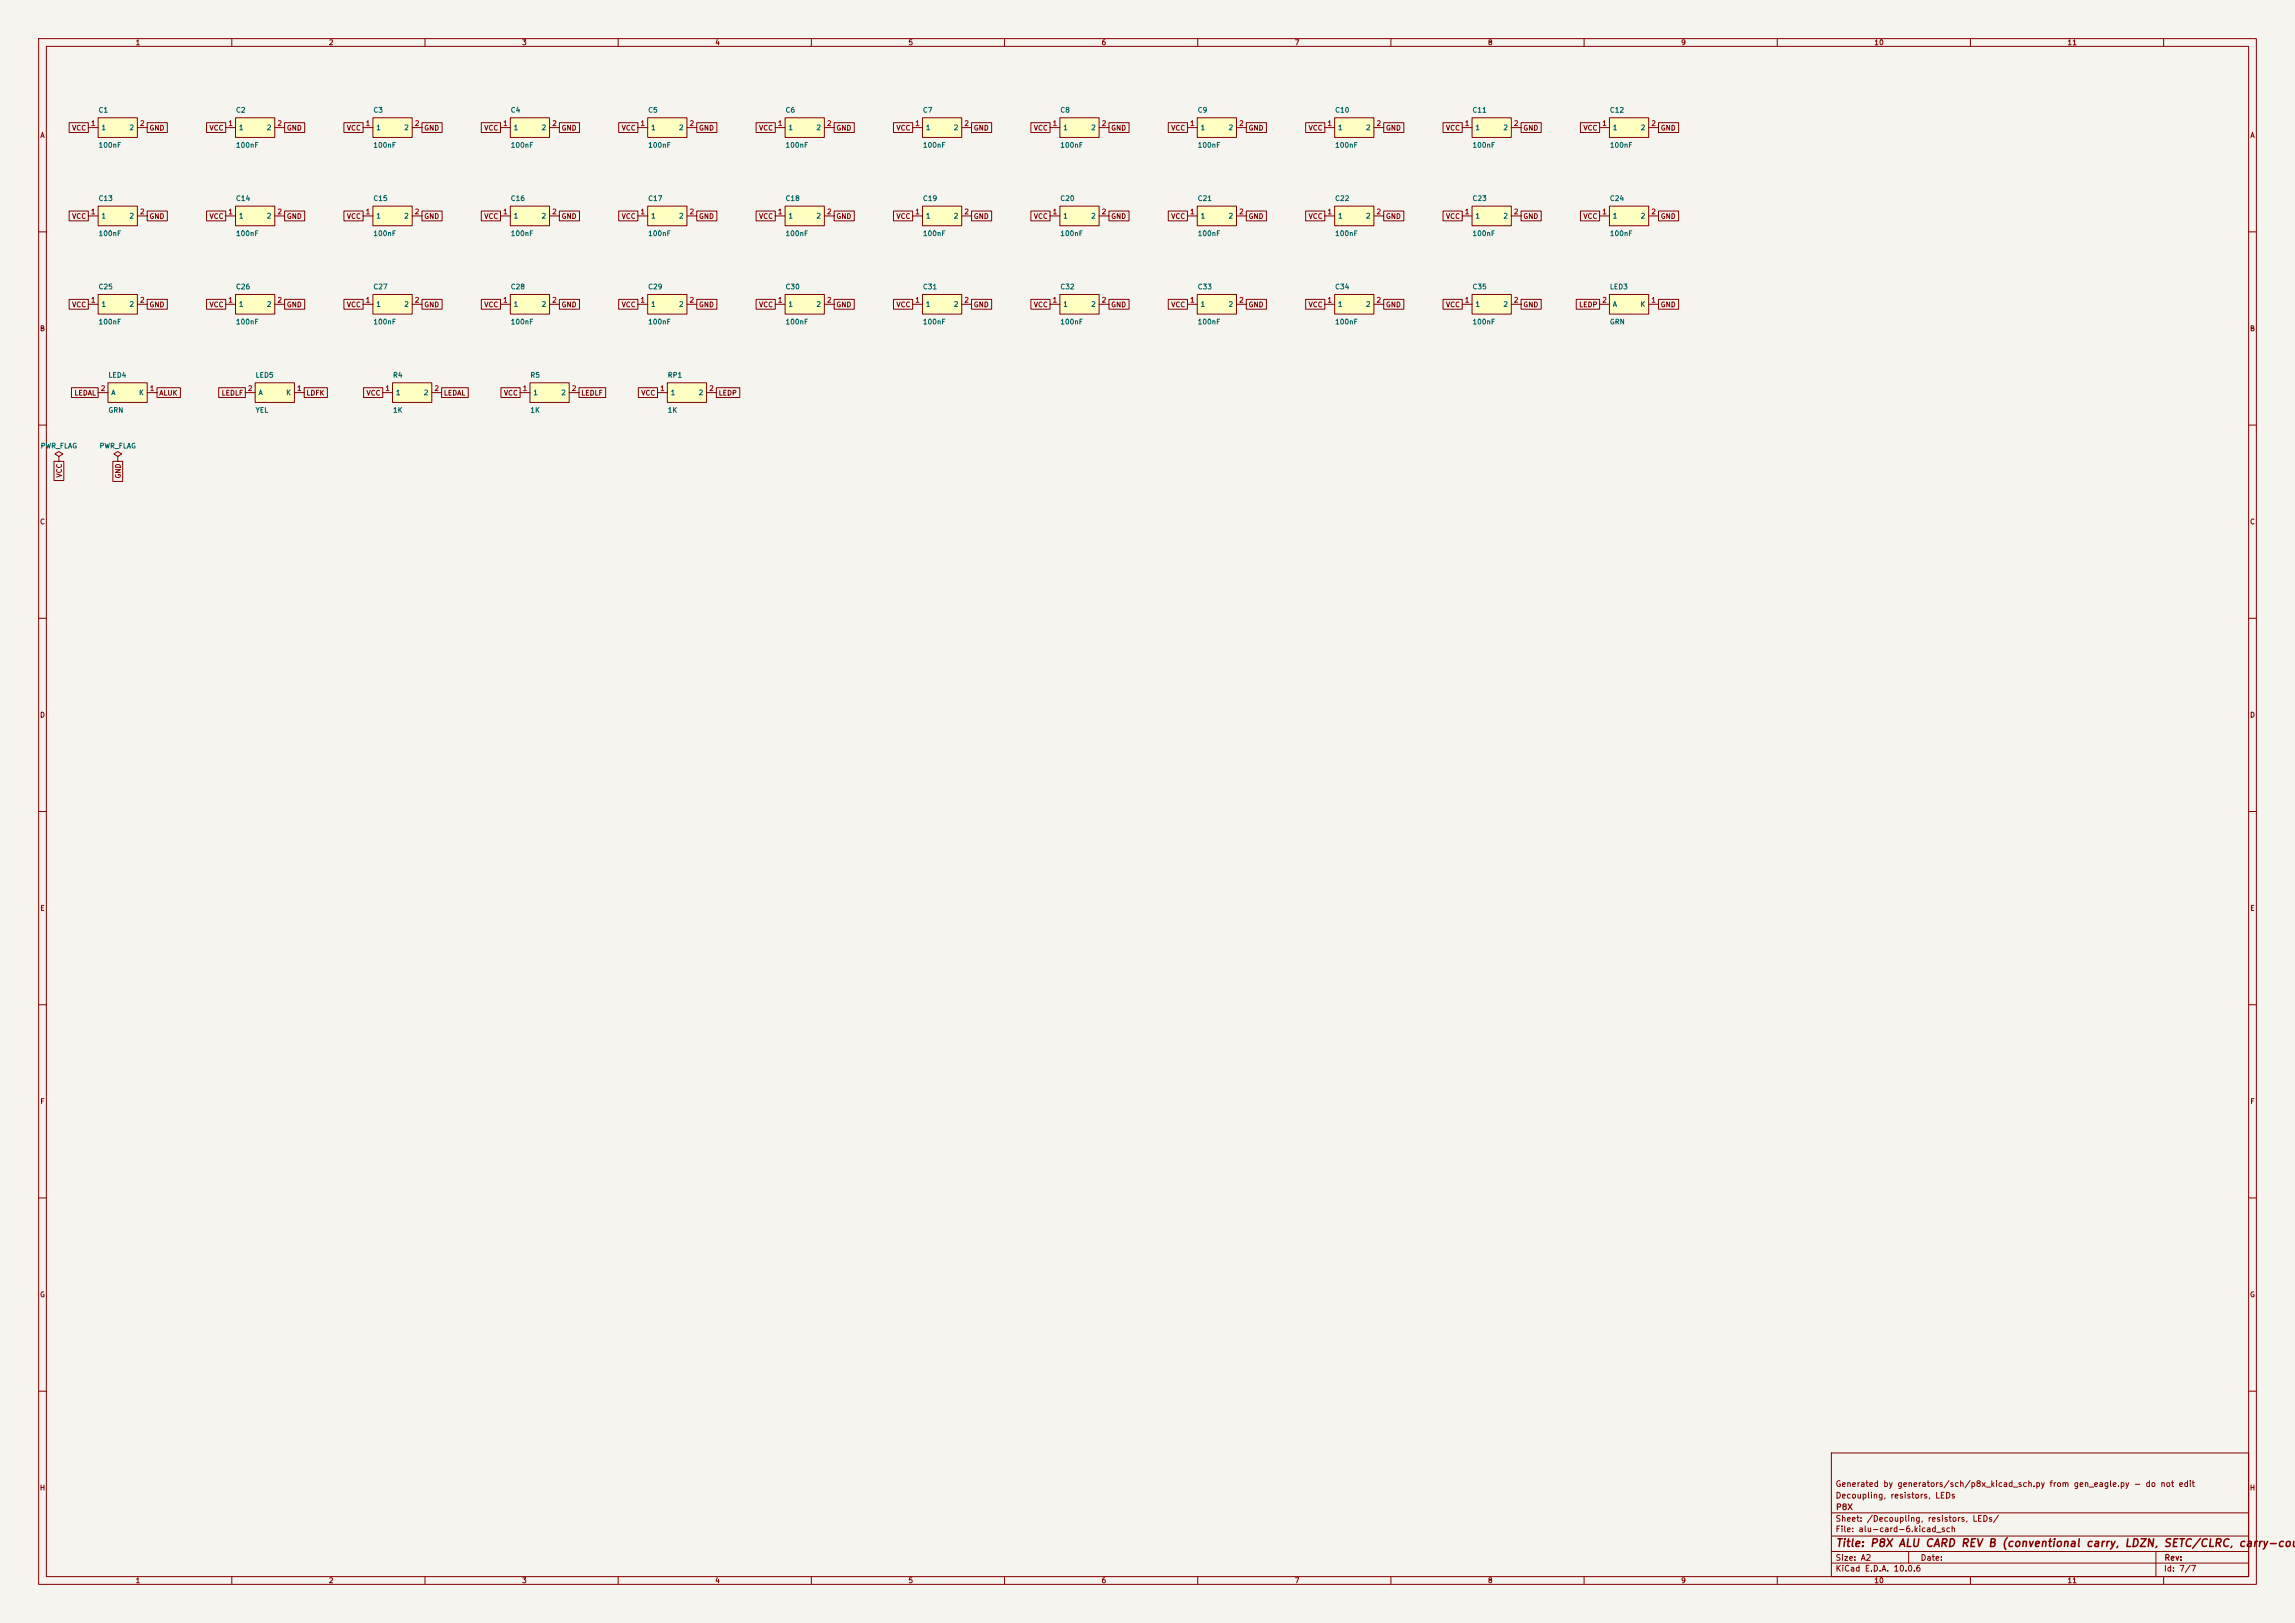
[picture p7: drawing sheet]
<svg xmlns="http://www.w3.org/2000/svg" width="594mm" height="420mm" viewBox="0 0 594 420" stroke-linecap="round" stroke-linejoin="round" font-family="sans-serif">
<defs><g id="words">
<text font-size="2" fill="#840000" x="475" y="400.8">Title: P8X ALU CARD REV B (conventional carry, LDZN, SETC/CLRC, carry-coup</text>
<g font-size="1.5" fill="#840000">
<text x="475" y="388.1">Decoupling, resistors, LEDs</text>
<text x="475" y="385.1">Generated by generators/sch/p8x_kicad_sch.py from gen_eagle.py - do not edit</text>
<text x="475" y="394.1">Sheet: /Decoupling, resistors, LEDs/</text>
<text x="475.1" y="391.1">P8X</text>
<text x="475" y="396.8">File: alu-card-6.kicad_sch</text>
<text x="475" y="407">KiCad E.D.A. 10.0.6</text>
<text x="475" y="404.2">Size: A2</text>
<text x="497" y="404.2">Date:</text>
<text x="560" y="407">Id: 7/7</text>
<text x="560.1" y="404.2">Rev:</text>
</g>
<g font-size="1.3" fill="#840000">
<text x="35" y="12">1</text>
<text x="85" y="12">2</text>
<text x="135" y="12">3</text>
<text x="185" y="12">4</text>
<text x="235" y="12">5</text>
<text x="285" y="12">6</text>
<text x="335" y="12">7</text>
<text x="385" y="12">8</text>
<text x="435" y="12">9</text>
<text x="485" y="12">10</text>
<text x="535" y="12">11</text>
<text x="10.3" y="36">A</text>
<text x="18.5" y="34.1">VCC</text>
<text x="38.5" y="34.1">GND</text>
<text x="54.1" y="34.1">VCC</text>
<text x="74.1" y="34.1">GND</text>
<text x="89.6" y="34.1">VCC</text>
<text x="109.7" y="34.1">GND</text>
<text x="125.2" y="34.1">VCC</text>
<text x="145.2" y="34.1">GND</text>
<text x="160.8" y="34.1">VCC</text>
<text x="180.8" y="34.1">GND</text>
<text x="196.3" y="34.1">VCC</text>
<text x="216.3" y="34.1">GND</text>
<text x="231.9" y="34.1">VCC</text>
<text x="251.9" y="34.1">GND</text>
<text x="267.4" y="34.1">VCC</text>
<text x="287.5" y="34.1">GND</text>
<text x="303" y="34.1">VCC</text>
<text x="323" y="34.1">GND</text>
<text x="338.6" y="34.1">VCC</text>
<text x="358.6" y="34.1">GND</text>
<text x="374.1" y="34.1">VCC</text>
<text x="394.1" y="34.1">GND</text>
<text x="409.7" y="34.1">VCC</text>
<text x="429.7" y="34.1">GND</text>
<text x="582.3" y="36">A</text>
<text x="18.5" y="56.9">VCC</text>
<text x="38.5" y="56.9">GND</text>
<text x="54.1" y="56.9">VCC</text>
<text x="74.1" y="56.9">GND</text>
<text x="89.6" y="56.9">VCC</text>
<text x="109.7" y="56.9">GND</text>
<text x="125.2" y="56.9">VCC</text>
<text x="145.2" y="56.9">GND</text>
<text x="160.8" y="56.9">VCC</text>
<text x="180.8" y="56.9">GND</text>
<text x="196.3" y="56.9">VCC</text>
<text x="216.3" y="56.9">GND</text>
<text x="231.9" y="56.9">VCC</text>
<text x="251.9" y="56.9">GND</text>
<text x="267.4" y="56.9">VCC</text>
<text x="287.5" y="56.9">GND</text>
<text x="303" y="56.9">VCC</text>
<text x="323" y="56.9">GND</text>
<text x="338.6" y="56.9">VCC</text>
<text x="358.6" y="56.9">GND</text>
<text x="374.1" y="56.9">VCC</text>
<text x="394.1" y="56.9">GND</text>
<text x="409.7" y="56.9">VCC</text>
<text x="429.7" y="56.9">GND</text>
<text x="18.5" y="79.8">VCC</text>
<text x="38.5" y="79.8">GND</text>
<text x="54.1" y="79.8">VCC</text>
<text x="74.1" y="79.8">GND</text>
<text x="89.6" y="79.8">VCC</text>
<text x="109.7" y="79.8">GND</text>
<text x="125.2" y="79.8">VCC</text>
<text x="145.2" y="79.8">GND</text>
<text x="160.8" y="79.8">VCC</text>
<text x="180.8" y="79.8">GND</text>
<text x="196.3" y="79.8">VCC</text>
<text x="216.3" y="79.8">GND</text>
<text x="231.9" y="79.8">VCC</text>
<text x="251.9" y="79.8">GND</text>
<text x="267.4" y="79.8">VCC</text>
<text x="287.5" y="79.8">GND</text>
<text x="303" y="79.8">VCC</text>
<text x="323" y="79.8">GND</text>
<text x="338.6" y="79.8">VCC</text>
<text x="358.6" y="79.8">GND</text>
<text x="374.1" y="79.8">VCC</text>
<text x="394.1" y="79.8">GND</text>
<text x="408.6" y="79.8">LEDP</text>
<text x="429.7" y="79.8">GND</text>
<text x="10.2" y="86">B</text>
<text x="582.2" y="86">B</text>
<text x="19.1" y="102.7">LEDAL</text>
<text x="41.1" y="102.7">ALUK</text>
<text x="57.2" y="102.7">LEDLF</text>
<text x="79.2" y="102.7">LDFK</text>
<text x="94.7" y="102.7">VCC</text>
<text x="114.7" y="102.7">LEDAL</text>
<text x="130.3" y="102.7">VCC</text>
<text x="150.3" y="102.7">LEDLF</text>
<text x="165.8" y="102.7">VCC</text>
<text x="185.9" y="102.7">LEDP</text>
<text x="16.3" y="123.7" transform="rotate(-90 16.3 123.7)">VCC</text>
<text x="31.5" y="124" transform="rotate(-90 31.5 124)">GND</text>
<text x="10.2" y="136">C</text>
<text x="582.2" y="136">C</text>
<text x="10.2" y="186">D</text>
<text x="582.2" y="186">D</text>
<text x="10.3" y="236">E</text>
<text x="582.3" y="236">E</text>
<text x="10.3" y="286">F</text>
<text x="582.3" y="286">F</text>
<text x="10.2" y="336">G</text>
<text x="582.2" y="336">G</text>
<text x="10.2" y="386">H</text>
<text x="582.2" y="386">H</text>
<text x="35" y="410">1</text>
<text x="85" y="410">2</text>
<text x="135" y="410">3</text>
<text x="185" y="410">4</text>
<text x="235" y="410">5</text>
<text x="285" y="410">6</text>
<text x="335" y="410">7</text>
<text x="385" y="410">8</text>
<text x="435" y="410">9</text>
<text x="485" y="410">10</text>
<text x="535" y="410">11</text>
</g>
<g font-size="1.3" fill="#006464">
<text x="25.4" y="29.4">C1</text>
<text x="60.9" y="29.4">C2</text>
<text x="96.5" y="29.4">C3</text>
<text x="132.1" y="29.4">C4</text>
<text x="167.6" y="29.4">C5</text>
<text x="203.2" y="29.4">C6</text>
<text x="238.7" y="29.4">C7</text>
<text x="274.3" y="29.4">C8</text>
<text x="309.9" y="29.4">C9</text>
<text x="345.4" y="29.4">C10</text>
<text x="381" y="29.4">C11</text>
<text x="416.5" y="29.4">C12</text>
<text x="26.1" y="34">1</text>
<text x="33.4" y="34">2</text>
<text x="61.7" y="34">1</text>
<text x="68.9" y="34">2</text>
<text x="97.3" y="34">1</text>
<text x="104.5" y="34">2</text>
<text x="132.8" y="34">1</text>
<text x="140" y="34">2</text>
<text x="168.4" y="34">1</text>
<text x="175.6" y="34">2</text>
<text x="203.9" y="34">1</text>
<text x="211.2" y="34">2</text>
<text x="239.5" y="34">1</text>
<text x="246.7" y="34">2</text>
<text x="275.1" y="34">1</text>
<text x="282.3" y="34">2</text>
<text x="310.6" y="34">1</text>
<text x="317.8" y="34">2</text>
<text x="346.2" y="34">1</text>
<text x="353.4" y="34">2</text>
<text x="381.7" y="34">1</text>
<text x="389" y="34">2</text>
<text x="417.3" y="34">1</text>
<text x="424.5" y="34">2</text>
<text x="25.4" y="38.5">100nF</text>
<text x="60.9" y="38.5">100nF</text>
<text x="96.5" y="38.5">100nF</text>
<text x="132.1" y="38.5">100nF</text>
<text x="167.6" y="38.5">100nF</text>
<text x="203.2" y="38.5">100nF</text>
<text x="238.7" y="38.5">100nF</text>
<text x="274.3" y="38.5">100nF</text>
<text x="309.9" y="38.5">100nF</text>
<text x="345.4" y="38.5">100nF</text>
<text x="381" y="38.5">100nF</text>
<text x="416.5" y="38.5">100nF</text>
<text x="25.4" y="52.3">C13</text>
<text x="60.9" y="52.3">C14</text>
<text x="96.5" y="52.3">C15</text>
<text x="132.1" y="52.3">C16</text>
<text x="167.6" y="52.3">C17</text>
<text x="203.2" y="52.3">C18</text>
<text x="238.7" y="52.3">C19</text>
<text x="274.3" y="52.3">C20</text>
<text x="309.9" y="52.3">C21</text>
<text x="345.4" y="52.3">C22</text>
<text x="381" y="52.3">C23</text>
<text x="416.5" y="52.3">C24</text>
<text x="26.1" y="56.8">1</text>
<text x="33.4" y="56.8">2</text>
<text x="61.7" y="56.8">1</text>
<text x="68.9" y="56.8">2</text>
<text x="97.3" y="56.8">1</text>
<text x="104.5" y="56.8">2</text>
<text x="132.8" y="56.8">1</text>
<text x="140" y="56.8">2</text>
<text x="168.4" y="56.8">1</text>
<text x="175.6" y="56.8">2</text>
<text x="203.9" y="56.8">1</text>
<text x="211.2" y="56.8">2</text>
<text x="239.5" y="56.8">1</text>
<text x="246.7" y="56.8">2</text>
<text x="275.1" y="56.8">1</text>
<text x="282.3" y="56.8">2</text>
<text x="310.6" y="56.8">1</text>
<text x="317.8" y="56.8">2</text>
<text x="346.2" y="56.8">1</text>
<text x="353.4" y="56.8">2</text>
<text x="381.7" y="56.8">1</text>
<text x="389" y="56.8">2</text>
<text x="417.3" y="56.8">1</text>
<text x="424.5" y="56.8">2</text>
<text x="25.4" y="61.4">100nF</text>
<text x="60.9" y="61.4">100nF</text>
<text x="96.5" y="61.4">100nF</text>
<text x="132.1" y="61.4">100nF</text>
<text x="167.6" y="61.4">100nF</text>
<text x="203.2" y="61.4">100nF</text>
<text x="238.7" y="61.4">100nF</text>
<text x="274.3" y="61.4">100nF</text>
<text x="309.9" y="61.4">100nF</text>
<text x="345.4" y="61.4">100nF</text>
<text x="381" y="61.4">100nF</text>
<text x="416.5" y="61.4">100nF</text>
<text x="25.4" y="75.2">C25</text>
<text x="60.9" y="75.2">C26</text>
<text x="96.5" y="75.2">C27</text>
<text x="132.1" y="75.2">C28</text>
<text x="167.6" y="75.2">C29</text>
<text x="203.2" y="75.2">C30</text>
<text x="238.7" y="75.2">C31</text>
<text x="274.3" y="75.2">C32</text>
<text x="309.9" y="75.2">C33</text>
<text x="345.4" y="75.2">C34</text>
<text x="381" y="75.2">C35</text>
<text x="416.5" y="75.2">LED3</text>
<text x="26.1" y="79.7">1</text>
<text x="33.4" y="79.7">2</text>
<text x="61.7" y="79.7">1</text>
<text x="68.9" y="79.7">2</text>
<text x="97.3" y="79.7">1</text>
<text x="104.5" y="79.7">2</text>
<text x="132.8" y="79.7">1</text>
<text x="140" y="79.7">2</text>
<text x="168.4" y="79.7">1</text>
<text x="175.6" y="79.7">2</text>
<text x="203.9" y="79.7">1</text>
<text x="211.2" y="79.7">2</text>
<text x="239.5" y="79.7">1</text>
<text x="246.7" y="79.7">2</text>
<text x="275.1" y="79.7">1</text>
<text x="282.3" y="79.7">2</text>
<text x="310.6" y="79.7">1</text>
<text x="317.8" y="79.7">2</text>
<text x="346.2" y="79.7">1</text>
<text x="353.4" y="79.7">2</text>
<text x="381.7" y="79.7">1</text>
<text x="389" y="79.7">2</text>
<text x="417.3" y="79.7">A</text>
<text x="424.5" y="79.7">K</text>
<text x="25.4" y="84.2">100nF</text>
<text x="60.9" y="84.2">100nF</text>
<text x="96.5" y="84.2">100nF</text>
<text x="132.1" y="84.2">100nF</text>
<text x="167.6" y="84.2">100nF</text>
<text x="203.2" y="84.2">100nF</text>
<text x="238.7" y="84.2">100nF</text>
<text x="274.3" y="84.2">100nF</text>
<text x="309.9" y="84.2">100nF</text>
<text x="345.4" y="84.2">100nF</text>
<text x="381" y="84.2">100nF</text>
<text x="416.5" y="84.2">GRN</text>
<text x="27.9" y="98">LED4</text>
<text x="66" y="98">LED5</text>
<text x="101.6" y="98">R4</text>
<text x="137.1" y="98">R5</text>
<text x="172.7" y="98">RP1</text>
<text x="27.9" y="107.1">GRN</text>
<text x="28.7" y="102.6">A</text>
<text x="35.8" y="102.6">K</text>
<text x="66" y="107.1">YEL</text>
<text x="66.8" y="102.6">A</text>
<text x="73.9" y="102.6">K</text>
<text x="101.6" y="107.1">1K</text>
<text x="102.3" y="102.6">1</text>
<text x="109.6" y="102.6">2</text>
<text x="137.1" y="107.1">1K</text>
<text x="137.9" y="102.6">1</text>
<text x="145.1" y="102.6">2</text>
<text x="172.7" y="107.1">1K</text>
<text x="173.5" y="102.6">1</text>
<text x="180.7" y="102.6">2</text>
<text x="10.4" y="116.3">PWR_FLAG</text>
<text x="25.6" y="116.3">PWR_FLAG</text>
</g>
<g font-size="1.3" fill="#a90000">
<text x="23.4" y="32.9">1</text>
<text x="36.1" y="32.9">2</text>
<text x="59" y="32.9">1</text>
<text x="71.7" y="32.9">2</text>
<text x="94.5" y="32.9">1</text>
<text x="107.2" y="32.9">2</text>
<text x="130.1" y="32.9">1</text>
<text x="142.8" y="32.9">2</text>
<text x="165.6" y="32.9">1</text>
<text x="178.3" y="32.9">2</text>
<text x="201.2" y="32.9">1</text>
<text x="213.9" y="32.9">2</text>
<text x="236.8" y="32.9">1</text>
<text x="249.5" y="32.9">2</text>
<text x="272.3" y="32.9">1</text>
<text x="285" y="32.9">2</text>
<text x="307.9" y="32.9">1</text>
<text x="320.6" y="32.9">2</text>
<text x="343.4" y="32.9">1</text>
<text x="356.1" y="32.9">2</text>
<text x="379" y="32.9">1</text>
<text x="391.7" y="32.9">2</text>
<text x="414.6" y="32.9">1</text>
<text x="427.3" y="32.9">2</text>
<text x="23.4" y="55.7">1</text>
<text x="36.1" y="55.7">2</text>
<text x="59" y="55.7">1</text>
<text x="71.7" y="55.7">2</text>
<text x="94.5" y="55.7">1</text>
<text x="107.2" y="55.7">2</text>
<text x="130.1" y="55.7">1</text>
<text x="142.8" y="55.7">2</text>
<text x="165.6" y="55.7">1</text>
<text x="178.3" y="55.7">2</text>
<text x="201.2" y="55.7">1</text>
<text x="213.9" y="55.7">2</text>
<text x="236.8" y="55.7">1</text>
<text x="249.5" y="55.7">2</text>
<text x="272.3" y="55.7">1</text>
<text x="285" y="55.7">2</text>
<text x="307.9" y="55.7">1</text>
<text x="320.6" y="55.7">2</text>
<text x="343.4" y="55.7">1</text>
<text x="356.1" y="55.7">2</text>
<text x="379" y="55.7">1</text>
<text x="391.7" y="55.7">2</text>
<text x="414.6" y="55.7">1</text>
<text x="427.3" y="55.7">2</text>
<text x="23.4" y="78.6">1</text>
<text x="36.1" y="78.6">2</text>
<text x="59" y="78.6">1</text>
<text x="71.7" y="78.6">2</text>
<text x="94.5" y="78.6">1</text>
<text x="107.2" y="78.6">2</text>
<text x="130.1" y="78.6">1</text>
<text x="142.8" y="78.6">2</text>
<text x="165.6" y="78.6">1</text>
<text x="178.3" y="78.6">2</text>
<text x="201.2" y="78.6">1</text>
<text x="213.9" y="78.6">2</text>
<text x="236.8" y="78.6">1</text>
<text x="249.5" y="78.6">2</text>
<text x="272.3" y="78.6">1</text>
<text x="285" y="78.6">2</text>
<text x="307.9" y="78.6">1</text>
<text x="320.6" y="78.6">2</text>
<text x="343.4" y="78.6">1</text>
<text x="356.1" y="78.6">2</text>
<text x="379" y="78.6">1</text>
<text x="391.7" y="78.6">2</text>
<text x="414.6" y="78.6">2</text>
<text x="427.3" y="78.6">1</text>
<text x="25.9" y="101.5">2</text>
<text x="38.6" y="101.5">1</text>
<text x="64" y="101.5">2</text>
<text x="76.7" y="101.5">1</text>
<text x="99.6" y="101.5">1</text>
<text x="112.3" y="101.5">2</text>
<text x="135.2" y="101.5">1</text>
<text x="147.9" y="101.5">2</text>
<text x="170.7" y="101.5">1</text>
<text x="183.4" y="101.5">2</text>
</g>
</g></defs>
<path d="M0 0h594v420h-594z" fill="#f5f4ef" stroke="#f5f4ef" stroke-width=".26"/>
<g fill="none" stroke="#840000" stroke-width=".26">
<path d="M10 10h574v400h-574zM12 12h570v396h-570zM60 10v2M110 10v2M160 10v2M210 10v2M260 10v2M310 10v2M360 10v2M410 10v2M460 10v2M510 10v2"/>
<path d="M560 10v2M10 60h2M582 60h2M10 110h2M582 110h2M10 160h2M582 160h2M10 210h2M582 210h2M10 260h2M582 260h2M10 310h2"/>
<path d="M582 310h2M10 360h2M474 376h108v32h-108zM582 360h2M474 397.5h108M474 391.5h108M60 408v2M110 408v2M160 408v2M210 408v2M260 408v2M310 408v2"/>
<path d="M360 408v2M410 408v2M460 408v2M474 404.5h108M474 401.5h108M494 401.5v3M510 408v2M558 401.5v6.5M560 408v2"/>
</g>
<path d="M309.9 30.5h10.1v5.1h-10.1z" fill="#ffffc2"/>
<path d="M307.3 33h2.6M309.9 30.5h10.1v5.1h-10.1zM320 33h2.6" fill="none" stroke="#840000" stroke-width=".26"/>
<path d="M61 76.2h10.1v5.1h-10.1z" fill="#ffffc2"/>
<path d="M58.4 78.7h2.6M61 76.2h10.1v5.1h-10.1zM71.1 78.7h2.6M30.5 118.1l1-.6-1-.7-1 .7 1 .6v1.3M30.5 119.4h.1" fill="none" stroke="#840000" stroke-width=".26"/>
<path d="M132.1 30.5h10.1v5.1h-10.1z" fill="#ffffc2"/>
<path d="M129.5 33h2.6M132.1 30.5h10.1v5.1h-10.1zM142.2 33h2.6" fill="none" stroke="#840000" stroke-width=".26"/>
<path d="M132.1 53.3h10.1v5.1h-10.1z" fill="#ffffc2"/>
<path d="M129.5 55.9h2.6M132.1 53.3h10.1v5.1h-10.1zM142.2 55.9h2.6" fill="none" stroke="#840000" stroke-width=".26"/>
<path d="M25.4 76.2h10.2v5.1h-10.2z" fill="#ffffc2"/>
<path d="M22.9 78.7h2.5M25.4 76.2h10.2v5.1h-10.2zM35.6 78.7h2.5M15.2 118.1l1.1-.6-1.1-.7-1 .7 1 .6v1.3M15.2 119.4h.1" fill="none" stroke="#840000" stroke-width=".26"/>
<path d="M27.9 99.1h10.2v5h-10.2z" fill="#ffffc2"/>
<path d="M27.9 99.1h10.2v5h-10.2zM25.4 101.6h2.5M38.1 101.6h2.5" fill="none" stroke="#840000" stroke-width=".26"/>
<path d="M101.6 99.1h10.2v5h-10.2z" fill="#ffffc2"/>
<path d="M101.6 99.1h10.2v5h-10.2zM99.1 101.6h2.5M111.8 101.6h2.5" fill="none" stroke="#840000" stroke-width=".26"/>
<path d="M96.5 76.2h10.2v5.1h-10.2z" fill="#ffffc2"/>
<path d="M94 78.7h2.5M96.5 76.2h10.2v5.1h-10.2zM106.7 78.7h2.5" fill="none" stroke="#840000" stroke-width=".26"/>
<path d="M203.2 30.5h10.2v5.1h-10.2z" fill="#ffffc2"/>
<path d="M200.7 33h2.5M203.2 30.5h10.2v5.1h-10.2zM213.4 33h2.5" fill="none" stroke="#840000" stroke-width=".26"/>
<path d="M61 53.3h10.1v5.1h-10.1z" fill="#ffffc2"/>
<path d="M58.4 55.9h2.6M61 53.3h10.1v5.1h-10.1zM71.1 55.9h2.6" fill="none" stroke="#840000" stroke-width=".26"/>
<path d="M61 30.5h10.1v5.1h-10.1z" fill="#ffffc2"/>
<path d="M58.4 33h2.6M61 30.5h10.1v5.1h-10.1zM71.1 33h2.6" fill="none" stroke="#840000" stroke-width=".26"/>
<path d="M96.5 53.3h10.2v5.1h-10.2z" fill="#ffffc2"/>
<path d="M94 55.9h2.5M96.5 53.3h10.2v5.1h-10.2zM106.7 55.9h2.5" fill="none" stroke="#840000" stroke-width=".26"/>
<path d="M167.6 30.5h10.2v5.1h-10.2z" fill="#ffffc2"/>
<path d="M165.1 33h2.5M167.6 30.5h10.2v5.1h-10.2zM177.8 33h2.5" fill="none" stroke="#840000" stroke-width=".26"/>
<path d="M167.6 53.3h10.2v5.1h-10.2z" fill="#ffffc2"/>
<path d="M165.1 55.9h2.5M167.6 53.3h10.2v5.1h-10.2zM177.8 55.9h2.5" fill="none" stroke="#840000" stroke-width=".26"/>
<path d="M96.5 30.5h10.2v5.1h-10.2z" fill="#ffffc2"/>
<path d="M94 33h2.5M96.5 30.5h10.2v5.1h-10.2zM106.7 33h2.5" fill="none" stroke="#840000" stroke-width=".26"/>
<path d="M25.4 53.3h10.2v5.1h-10.2z" fill="#ffffc2"/>
<path d="M22.9 55.9h2.5M25.4 53.3h10.2v5.1h-10.2zM35.6 55.9h2.5" fill="none" stroke="#840000" stroke-width=".26"/>
<path d="M25.4 30.5h10.2v5.1h-10.2z" fill="#ffffc2"/>
<path d="M22.9 33h2.5M25.4 30.5h10.2v5.1h-10.2zM35.6 33h2.5" fill="none" stroke="#840000" stroke-width=".26"/>
<path d="M203.2 53.3h10.2v5.1h-10.2z" fill="#ffffc2"/>
<path d="M200.7 55.9h2.5M203.2 53.3h10.2v5.1h-10.2zM213.4 55.9h2.5" fill="none" stroke="#840000" stroke-width=".26"/>
<path d="M203.2 76.2h10.2v5.1h-10.2z" fill="#ffffc2"/>
<path d="M200.7 78.7h2.5M203.2 76.2h10.2v5.1h-10.2zM213.4 78.7h2.5" fill="none" stroke="#840000" stroke-width=".26"/>
<path d="M416.6 76.2h10.1v5.1h-10.1z" fill="#ffffc2"/>
<path d="M414 78.7h2.6M416.6 76.2h10.1v5.1h-10.1zM426.7 78.7h2.6" fill="none" stroke="#840000" stroke-width=".26"/>
<path d="M381 76.2h10.2v5.1h-10.2z" fill="#ffffc2"/>
<path d="M378.5 78.7h2.5M381 76.2h10.2v5.1h-10.2zM391.2 78.7h2.5" fill="none" stroke="#840000" stroke-width=".26"/>
<path d="M309.9 76.2h10.1v5.1h-10.1z" fill="#ffffc2"/>
<path d="M307.3 78.7h2.6M309.9 76.2h10.1v5.1h-10.1zM320 78.7h2.6" fill="none" stroke="#840000" stroke-width=".26"/>
<path d="M274.3 76.2h10.2v5.1h-10.2z" fill="#ffffc2"/>
<path d="M271.8 78.7h2.5M274.3 76.2h10.2v5.1h-10.2zM284.5 78.7h2.5" fill="none" stroke="#840000" stroke-width=".26"/>
<path d="M132.1 76.2h10.1v5.1h-10.1z" fill="#ffffc2"/>
<path d="M129.5 78.7h2.6M132.1 76.2h10.1v5.1h-10.1zM142.2 78.7h2.6" fill="none" stroke="#840000" stroke-width=".26"/>
<path d="M137.2 99.1h10.1v5h-10.1z" fill="#ffffc2"/>
<path d="M137.2 99.1h10.1v5h-10.1zM134.6 101.6h2.6M147.3 101.6h2.6" fill="none" stroke="#840000" stroke-width=".26"/>
<path d="M381 53.3h10.2v5.1h-10.2z" fill="#ffffc2"/>
<path d="M378.5 55.9h2.5M381 53.3h10.2v5.1h-10.2zM391.2 55.9h2.5" fill="none" stroke="#840000" stroke-width=".26"/>
<path d="M381 30.5h10.2v5.1h-10.2z" fill="#ffffc2"/>
<path d="M378.5 33h2.5M381 30.5h10.2v5.1h-10.2zM391.2 33h2.5" fill="none" stroke="#840000" stroke-width=".26"/>
<path d="M167.6 76.2h10.2v5.1h-10.2z" fill="#ffffc2"/>
<path d="M165.1 78.7h2.5M167.6 76.2h10.2v5.1h-10.2zM177.8 78.7h2.5" fill="none" stroke="#840000" stroke-width=".26"/>
<path d="M274.3 53.3h10.2v5.1h-10.2z" fill="#ffffc2"/>
<path d="M271.8 55.9h2.5M274.3 53.3h10.2v5.1h-10.2zM284.5 55.9h2.5" fill="none" stroke="#840000" stroke-width=".26"/>
<path d="M274.3 30.5h10.2v5.1h-10.2z" fill="#ffffc2"/>
<path d="M271.8 33h2.5M274.3 30.5h10.2v5.1h-10.2zM284.5 33h2.5" fill="none" stroke="#840000" stroke-width=".26"/>
<path d="M172.7 99.1h10.2v5h-10.2z" fill="#ffffc2"/>
<path d="M172.7 99.1h10.2v5h-10.2zM170.2 101.6h2.5M182.9 101.6h2.5" fill="none" stroke="#840000" stroke-width=".26"/>
<path d="M66 99.1h10.2v5h-10.2z" fill="#ffffc2"/>
<path d="M66 99.1h10.2v5h-10.2zM63.5 101.6h2.5M76.2 101.6h2.5" fill="none" stroke="#840000" stroke-width=".26"/>
<path d="M416.6 53.3h10.1v5.1h-10.1z" fill="#ffffc2"/>
<path d="M414 55.9h2.6M416.6 53.3h10.1v5.1h-10.1zM426.7 55.9h2.6" fill="none" stroke="#840000" stroke-width=".26"/>
<path d="M416.6 30.5h10.1v5.1h-10.1z" fill="#ffffc2"/>
<path d="M414 33h2.6M416.6 30.5h10.1v5.1h-10.1zM426.7 33h2.6" fill="none" stroke="#840000" stroke-width=".26"/>
<path d="M238.8 53.3h10.1v5.1h-10.1z" fill="#ffffc2"/>
<path d="M236.2 55.9h2.6M238.8 53.3h10.1v5.1h-10.1zM248.9 55.9h2.6" fill="none" stroke="#840000" stroke-width=".26"/>
<path d="M345.4 76.2h10.2v5.1h-10.2z" fill="#ffffc2"/>
<path d="M342.9 78.7h2.5M345.4 76.2h10.2v5.1h-10.2zM355.6 78.7h2.5" fill="none" stroke="#840000" stroke-width=".26"/>
<path d="M238.8 30.5h10.1v5.1h-10.1z" fill="#ffffc2"/>
<path d="M236.2 33h2.6M238.8 30.5h10.1v5.1h-10.1zM248.9 33h2.6" fill="none" stroke="#840000" stroke-width=".26"/>
<path d="M345.4 30.5h10.2v5.1h-10.2z" fill="#ffffc2"/>
<path d="M342.9 33h2.5M345.4 30.5h10.2v5.1h-10.2zM355.6 33h2.5" fill="none" stroke="#840000" stroke-width=".26"/>
<path d="M238.8 76.2h10.1v5.1h-10.1z" fill="#ffffc2"/>
<path d="M236.2 78.7h2.6M238.8 76.2h10.1v5.1h-10.1zM248.9 78.7h2.6" fill="none" stroke="#840000" stroke-width=".26"/>
<path d="M345.4 53.3h10.2v5.1h-10.2z" fill="#ffffc2"/>
<path d="M342.9 55.9h2.5M345.4 53.3h10.2v5.1h-10.2zM355.6 55.9h2.5" fill="none" stroke="#840000" stroke-width=".26"/>
<path d="M309.9 53.3h10.1v5.1h-10.1z" fill="#ffffc2"/>
<g fill="none" stroke="#840000" stroke-width=".26">
<path d="M17.9 31.7h5v2.6h-5zM38.1 31.7h5.2v2.6h-5.2zM53.5 31.7h4.9v2.6h-4.9zM73.7 31.7h5.2v2.6h-5.2zM89 31.7h5v2.6h-5zM109.2 31.7h5.2v2.6h-5.2zM124.6 31.7h4.9v2.6h-4.9zM144.8 31.7h5.2v2.6h-5.2zM160.1 31.7h5v2.6h-5zM180.3 31.7h5.2v2.6h-5.2zM195.7 31.7h5v2.6h-5zM215.9 31.7h5.2v2.6h-5.2z"/>
<path d="M231.3 31.7h4.9v2.6h-4.9zM251.5 31.7h5.2v2.6h-5.2zM266.8 31.7h5v2.6h-5zM287 31.7h5.2v2.6h-5.2zM302.4 31.7h4.9v2.6h-4.9zM322.6 31.7h5.2v2.6h-5.2zM337.9 31.7h5v2.6h-5zM358.1 31.7h5.2v2.6h-5.2zM373.5 31.7h5v2.6h-5zM393.7 31.7h5.2v2.6h-5.2zM409.1 31.7h4.9v2.6h-4.9zM429.3 31.7h5.2v2.6h-5.2z"/>
<path d="M17.9 54.6h5v2.6h-5zM38.1 54.6h5.2v2.6h-5.2zM53.5 54.6h4.9v2.6h-4.9zM73.7 54.6h5.2v2.6h-5.2zM89 54.6h5v2.6h-5zM109.2 54.6h5.2v2.6h-5.2zM124.6 54.6h4.9v2.6h-4.9zM144.8 54.6h5.2v2.6h-5.2zM160.1 54.6h5v2.6h-5zM180.3 54.6h5.2v2.6h-5.2zM195.7 54.6h5v2.6h-5zM215.9 54.6h5.2v2.6h-5.2z"/>
<path d="M231.3 54.6h4.9v2.6h-4.9zM251.5 54.6h5.2v2.6h-5.2zM266.8 54.6h5v2.6h-5zM287 54.6h5.2v2.6h-5.2zM302.4 54.6h4.9v2.6h-4.9zM307.3 55.9h2.6M309.9 53.3h10.1v5.1h-10.1zM320 55.9h2.6M322.6 54.6h5.2v2.6h-5.2zM337.9 54.6h5v2.6h-5zM358.1 54.6h5.2v2.6h-5.2zM373.5 54.6h5v2.6h-5z"/>
<path d="M393.7 54.6h5.2v2.6h-5.2zM409.1 54.6h4.9v2.6h-4.9zM429.3 54.6h5.2v2.6h-5.2zM17.9 77.5h5v2.5h-5zM38.1 77.5h5.2v2.5h-5.2zM53.5 77.5h4.9v2.5h-4.9zM73.7 77.5h5.2v2.5h-5.2zM89 77.5h5v2.5h-5zM109.2 77.5h5.2v2.5h-5.2zM124.6 77.5h4.9v2.5h-4.9zM144.8 77.5h5.2v2.5h-5.2zM160.1 77.5h5v2.5h-5z"/>
<path d="M180.3 77.5h5.2v2.5h-5.2zM195.7 77.5h5v2.5h-5zM215.9 77.5h5.2v2.5h-5.2zM231.3 77.5h4.9v2.5h-4.9zM251.5 77.5h5.2v2.5h-5.2zM266.8 77.5h5v2.5h-5zM287 77.5h5.2v2.5h-5.2zM302.4 77.5h4.9v2.5h-4.9zM322.6 77.5h5.2v2.5h-5.2zM337.9 77.5h5v2.5h-5zM358.1 77.5h5.2v2.5h-5.2zM373.5 77.5h5v2.5h-5z"/>
<path d="M393.7 77.5h5.2v2.5h-5.2zM408 77.5h6v2.5h-6zM429.3 77.5h5.2v2.5h-5.2zM14 119.4h2.5v4.9h-2.5zM18.5 100.3h6.9v2.6h-6.9zM29.2 119.4h2.6v5.2h-2.6zM40.6 100.3h6.1v2.6h-6.1zM56.6 100.3h6.9v2.6h-6.9zM78.7 100.3h6v2.6h-6zM94.1 100.3h5v2.6h-5zM114.3 100.3h6.9v2.6h-6.9zM129.7 100.3h4.9v2.6h-4.9z"/>
<path d="M149.9 100.3h6.9v2.6h-6.9zM165.2 100.3h5v2.6h-5zM185.4 100.3h6.1v2.6h-6.1z"/>
</g>
<use href="#words"/>
</svg>
